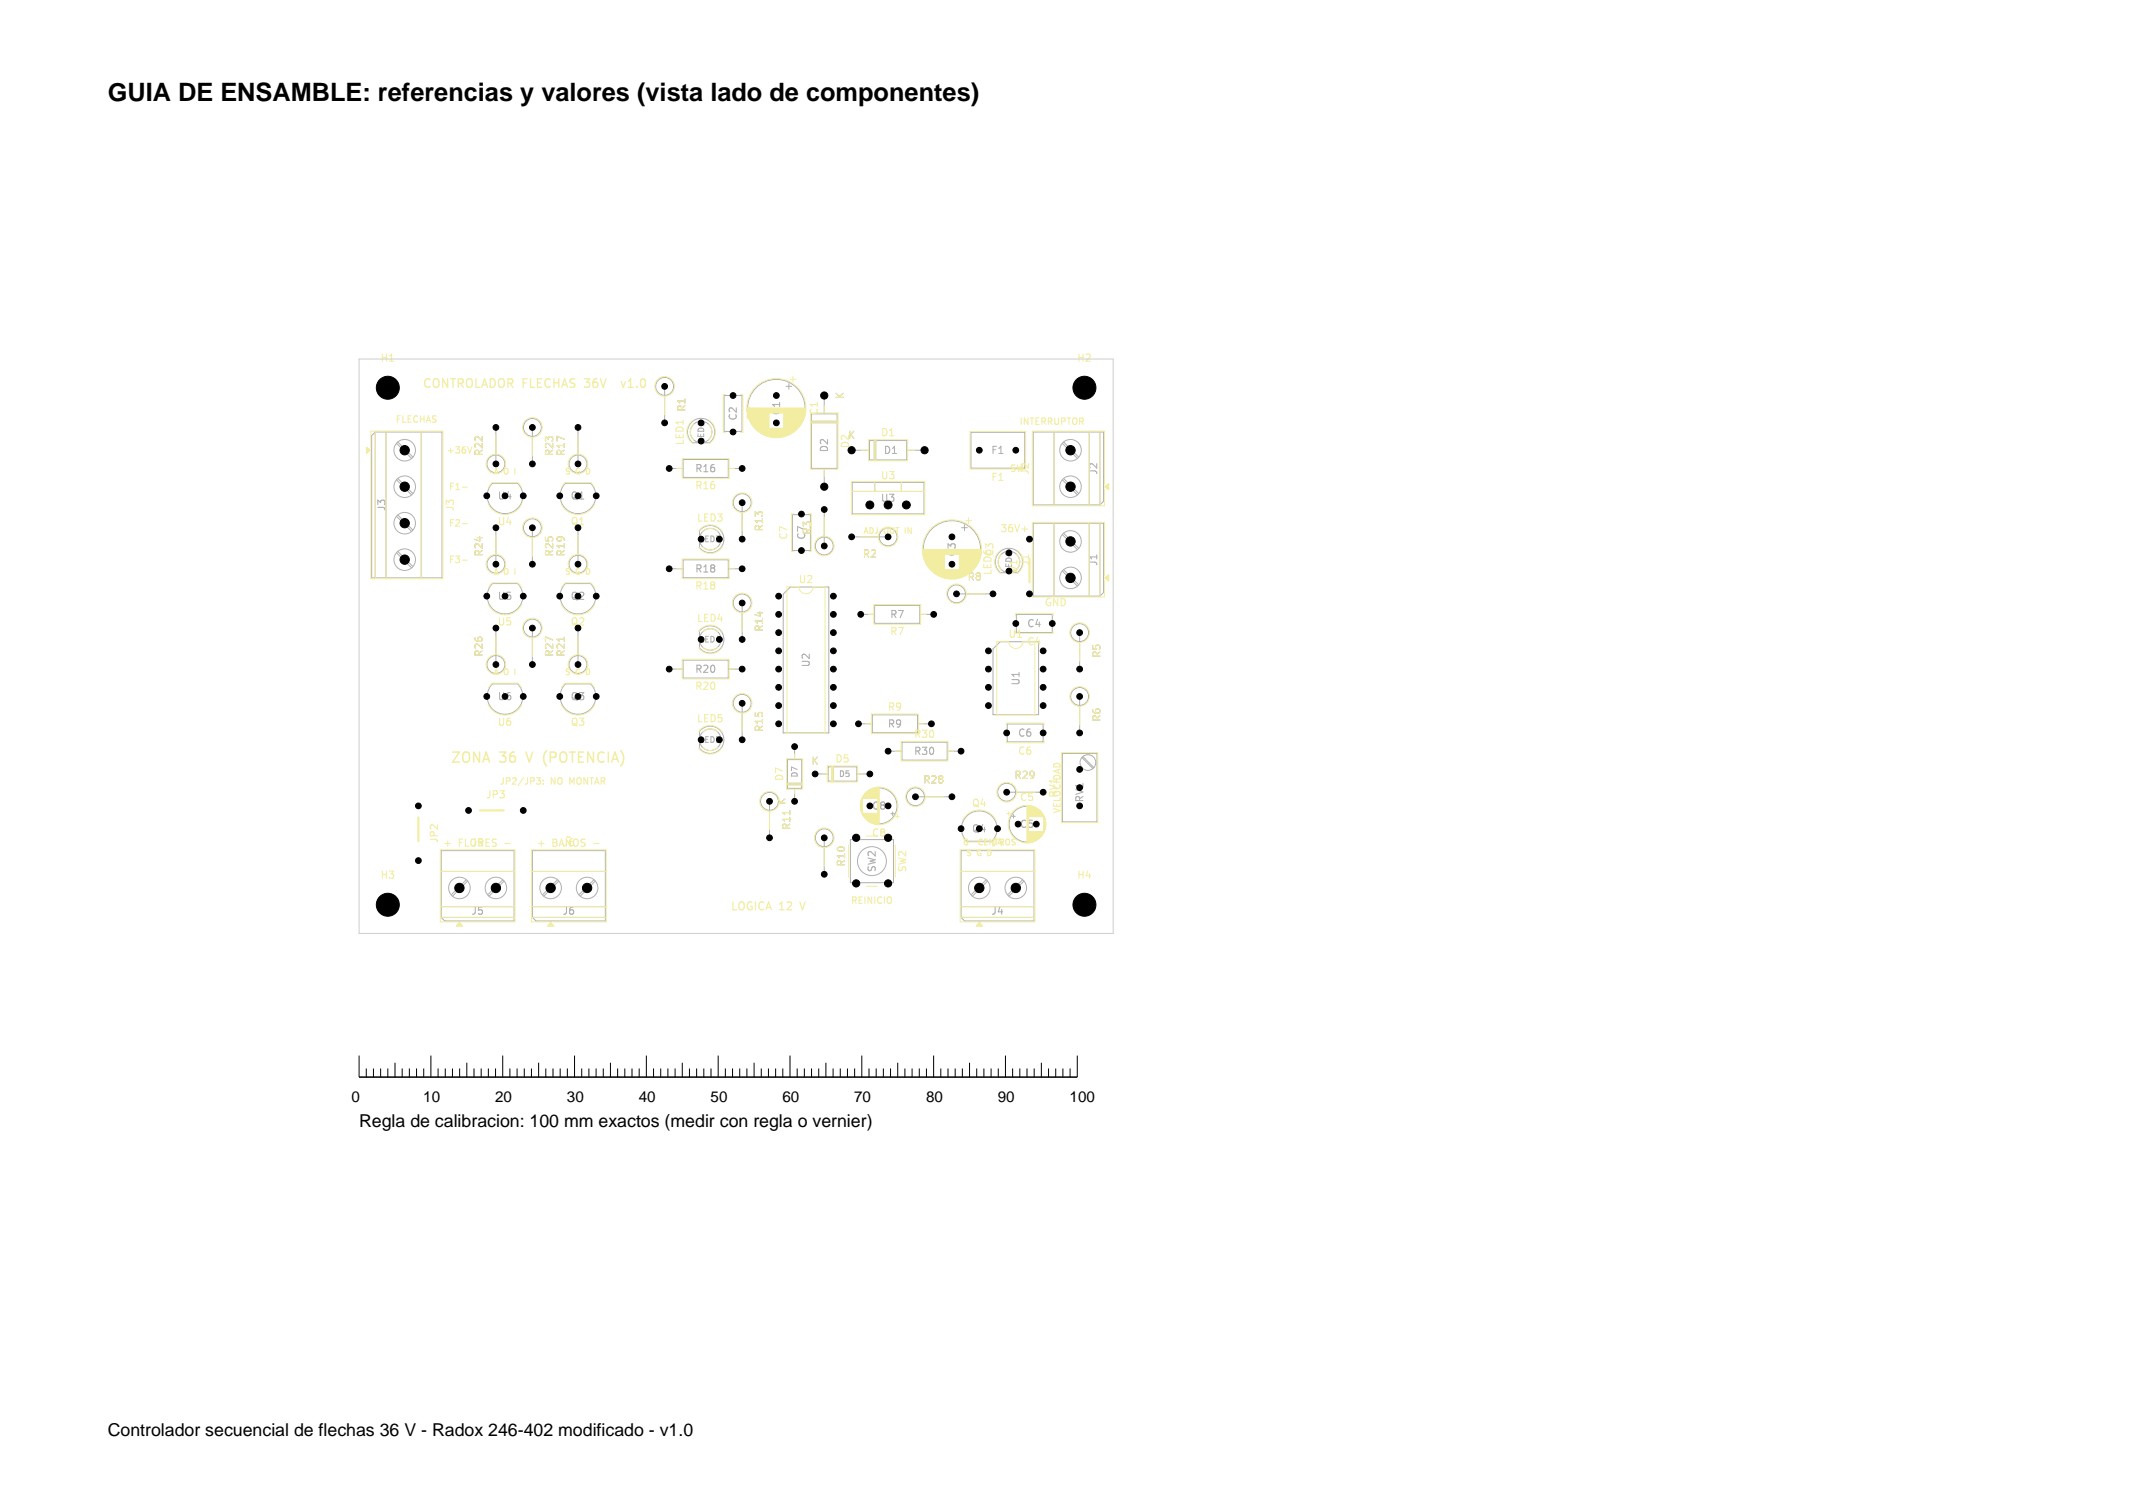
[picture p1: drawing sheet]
<svg xmlns="http://www.w3.org/2000/svg" width="297mm" height="210mm" viewBox="0 0 297 210" stroke-linecap="round" stroke-linejoin="round" font-family="sans-serif">
<defs><g id="words">
<text font-size="3.5" x="15" y="14">GUIA DE ENSAMBLE: referencias y valores (vista lado de componentes)</text>
<g font-size="2.5">
<text x="50" y="157">Regla de calibracion: 100 mm exactos (medir con regla o vernier)</text>
<text x="15" y="200">Controlador secuencial de flechas 36 V - Radox 246-402 modificado - v1.0</text>
</g>
<g font-size="2.1">
<text x="48.9" y="153.5">0</text>
<text x="58.9" y="153.5">10</text>
<text x="68.9" y="153.5">20</text>
<text x="78.9" y="153.5">30</text>
<text x="88.9" y="153.5">40</text>
<text x="98.9" y="153.5">50</text>
<text x="108.9" y="153.5">60</text>
<text x="118.9" y="153.5">70</text>
<text x="128.9" y="153.5">80</text>
<text x="138.9" y="153.5">90</text>
<text x="148.9" y="153.5">100</text>
</g>
<g font-size="1.9" fill="#f2eda1">
<text x="62.7" y="106.5">ZONA</text>
<text x="69.5" y="106.5">36</text>
<text x="73.6" y="106.5">V (POTENCIA)</text>
</g>
<g font-size="1.7" fill="#f2eda1">
<text x="58.7" y="54.3">CONTROLADOR FLECHAS</text>
<text x="81.6" y="54.3">36V</text>
<text x="87.4" y="54.3">v1.0</text>
</g>
<g font-size="1.5" fill="#f2eda1">
<text x="101.7" y="127">LOGICA 12</text>
<text x="111.7" y="127">V</text>
</g>
<g font-size="1.4" fill="#f2eda1">
<text x="52.9" y="50.6">H1</text>
<text x="149.9" y="50.6">H2</text>
<text x="95.6" y="57.5" transform="rotate(-90 95.6 57.5)">R1</text>
<text x="105.3" y="58.7" transform="rotate(-90 105.3 58.7)">C2</text>
<text x="114.1" y="57.9" transform="rotate(-90 114.1 57.9)">C1</text>
<text x="117.7" y="55.7" transform="rotate(-90 117.7 55.7)">K</text>
<text x="67.4" y="63.6" transform="rotate(-90 67.4 63.6)">R22</text>
<text x="77.2" y="63.6" transform="rotate(-90 77.2 63.6)">R23</text>
<text x="78.8" y="63.6" transform="rotate(-90 78.8 63.6)">R17</text>
<text x="95.4" y="62.1" transform="rotate(-90 95.4 62.1)">LED1</text>
<text x="118" y="61.3">K</text>
<text x="118.4" y="62.5" transform="rotate(-90 118.4 62.5)">D2</text>
<text x="122.6" y="61">D1</text>
<text x="63.4" y="71.3" transform="rotate(-90 63.4 71.3)">J3</text>
<text x="96.7" y="68.3">R16</text>
<text x="122.5" y="66.9">U3</text>
<text x="137.9" y="67.2">F1</text>
<text x="143.5" y="66.2" transform="rotate(-90 143.5 66.2)">J2</text>
<text x="67.4" y="77.6" transform="rotate(-90 67.4 77.6)">R24</text>
<text x="69.2" y="73.3">U4</text>
<text x="77.2" y="77.6" transform="rotate(-90 77.2 77.6)">R25</text>
<text x="78.8" y="77.6" transform="rotate(-90 78.8 77.6)">R19</text>
<text x="96.9" y="72.8">LED3</text>
<text x="106.4" y="74.1" transform="rotate(-90 106.4 74.1)">R13</text>
<text x="109.8" y="75.3" transform="rotate(-90 109.8 75.3)">C7</text>
<text x="113.1" y="74.6" transform="rotate(-90 113.1 74.6)">R3</text>
<text x="120" y="77.9">R2</text>
<text x="138.5" y="77.6" transform="rotate(-90 138.5 77.6)">C3</text>
<text x="139.2" y="74.3">36V+</text>
<text x="96.7" y="82.3">R18</text>
<text x="111.1" y="81.4">U2</text>
<text x="134.6" y="81.1">R8</text>
<text x="138.3" y="80.2" transform="rotate(-90 138.3 80.2)">LED6</text>
<text x="141.9" y="80.1" transform="rotate(-90 141.9 80.1)">W1</text>
<text x="143.5" y="78.9" transform="rotate(-90 143.5 78.9)">J1</text>
<text x="69.2" y="87.3">U5</text>
<text x="96.9" y="86.8">LED4</text>
<text x="106.4" y="88.1" transform="rotate(-90 106.4 88.1)">R14</text>
<text x="123.8" y="88.7">R7</text>
<text x="140.3" y="89">U1</text>
<text x="145.4" y="84.6">GND</text>
<text x="67.4" y="91.6" transform="rotate(-90 67.4 91.6)">R26</text>
<text x="77.2" y="91.6" transform="rotate(-90 77.2 91.6)">R27</text>
<text x="78.8" y="91.6" transform="rotate(-90 78.8 91.6)">R21</text>
<text x="142.9" y="90.1">C4</text>
<text x="153.4" y="91.7" transform="rotate(-90 153.4 91.7)">R5</text>
<text x="69.2" y="101.3">U6</text>
<text x="79.4" y="101.3">Q3</text>
<text x="96.7" y="96.3">R20</text>
<text x="96.9" y="100.8">LED5</text>
<text x="123.5" y="99.2">R9</text>
<text x="153.4" y="100.6" transform="rotate(-90 153.4 100.6)">R6</text>
<text x="106.4" y="102.1" transform="rotate(-90 106.4 102.1)">R15</text>
<text x="112.9" y="106.7">K</text>
<text x="116.2" y="106.4">D5</text>
<text x="127.2" y="103">R30</text>
<text x="141.6" y="105.3">C6</text>
<text x="67.6" y="111.4">JP3</text>
<text x="109.2" y="108.9" transform="rotate(-90 109.2 108.9)">D7</text>
<text x="109.6" y="112.2" transform="rotate(-90 109.6 112.2)">K</text>
<text x="128.4" y="109.3">R28</text>
<text x="135.2" y="112.6">Q4</text>
<text x="141.1" y="108.7">R29</text>
<text x="141.9" y="111.7">C5</text>
<text x="147.4" y="111.2" transform="rotate(-90 147.4 111.2)">RV1</text>
<text x="61.2" y="117.5" transform="rotate(-90 61.2 117.5)">JP2</text>
<text x="61.6" y="118.1">+</text>
<text x="63.8" y="118.1">FLORES</text>
<text x="65.5" y="118.1">J5</text>
<text x="74.6" y="118.1">+</text>
<text x="78.2" y="118.1">J6</text>
<text x="110.2" y="115.7" transform="rotate(-90 110.2 115.7)">R11</text>
<text x="121.3" y="116.7">C8</text>
<text x="137.9" y="118.1">J4</text>
<text x="52.9" y="122.6">H3</text>
<text x="117.9" y="120.8" transform="rotate(-90 117.9 120.8)">R10</text>
<text x="126.4" y="121.6" transform="rotate(-90 126.4 121.6)">SW2</text>
<text x="149.9" y="122.6">H4</text>
</g>
<g font-size="1.4" fill="#afafaf">
<text x="102.8" y="58.7" transform="rotate(-90 102.8 58.7)">C2</text>
<text x="108.8" y="57.9" transform="rotate(-90 108.8 57.9)">C1</text>
<text x="96.7" y="66">R16</text>
<text x="115.5" y="63.1" transform="rotate(-90 115.5 63.1)">D2</text>
<text x="122.9" y="63.4">D1</text>
<text x="137.9" y="63.4">F1</text>
<text x="53.9" y="71.3" transform="rotate(-90 53.9 71.3)">J3</text>
<text x="122.5" y="70.1">U3</text>
<text x="153" y="66.2" transform="rotate(-90 153 66.2)">J2</text>
<text x="112.3" y="75.3" transform="rotate(-90 112.3 75.3)">C7</text>
<text x="133.3" y="77.6" transform="rotate(-90 133.3 77.6)">C3</text>
<text x="96.7" y="79.9">R18</text>
<text x="153" y="78.9" transform="rotate(-90 153 78.9)">J1</text>
<text x="123.8" y="86.3">R7</text>
<text x="142.9" y="87.6">C4</text>
<text x="96.7" y="93.9">R20</text>
<text x="113" y="93" transform="rotate(-90 113 93)">U2</text>
<text x="142.2" y="95.6" transform="rotate(-90 142.2 95.6)">U1</text>
<text x="123.5" y="101.5">R9</text>
<text x="127.2" y="105.3">R30</text>
<text x="141.6" y="102.8">C6</text>
<text x="121.3" y="113">C8</text>
<text x="141.9" y="115.5">C5</text>
<text x="122.1" y="121.6" transform="rotate(-90 122.1 121.6)">SW2</text>
<text x="65.5" y="127.6">J5</text>
<text x="78.2" y="127.6">J6</text>
<text x="137.9" y="127.6">J4</text>
</g>
<g font-size="1.4">
<text x="69.2" y="69.8">U4</text>
<text x="79.4" y="69.8">Q1</text>
<text x="79.4" y="73.3">Q1</text>
<text x="69.2" y="83.7">U5</text>
<text x="79.4" y="83.7">Q2</text>
<text x="79.4" y="87.3">Q2</text>
<text x="69.2" y="97.7">U6</text>
<text x="79.4" y="97.7">Q3</text>
<text x="151.1" y="111.9" transform="rotate(-90 151.1 111.9)">RV1</text>
<text x="135.2" y="116.1">Q4</text>
</g>
<g font-size="1.3" fill="#f2eda1">
<text x="55" y="59.1">FLECHAS</text>
<text x="141.8" y="59.4">INTERRUPTOR</text>
<text x="62.1" y="63.4">+36V</text>
<text x="140.5" y="65.9">SW</text>
<text x="62.4" y="68.5">F1-</text>
<text x="62.4" y="73.5">F2-</text>
<text x="62.4" y="78.6">F3-</text>
<text x="69.5" y="109.5">JP2/JP3:</text>
<text x="76.7" y="109.5">NO</text>
<text x="79.5" y="109.5">MONTAR</text>
<text x="147.9" y="113.4" transform="rotate(-90 147.9 113.4)">VELOCIDAD</text>
<text x="118.4" y="126.1">REINICIO</text>
</g>
<g font-size="1.1">
<text x="98.2" y="61.7" transform="rotate(-90 98.2 61.7)">LED1</text>
<text x="97.3" y="75.7">LED3</text>
<text x="141.1" y="79.8" transform="rotate(-90 141.1 79.8)">LED6</text>
<text x="97.3" y="89.6">LED4</text>
<text x="97.3" y="103.6">LED5</text>
</g>
<g font-size="1.1" fill="#f2eda1">
<text x="68.6" y="66.3">A</text>
<text x="70.2" y="66.3">O</text>
<text x="78.5" y="66.3">S</text>
<text x="80.2" y="66.3">G</text>
<text x="81.9" y="66.3">D</text>
<text x="120.1" y="74.5">ADJ</text>
<text x="123.1" y="74.5">OUT</text>
<text x="126.3" y="74.5">IN</text>
<text x="68.6" y="80.2">A</text>
<text x="70.2" y="80.2">O</text>
<text x="78.5" y="80.2">S</text>
<text x="80.2" y="80.2">G</text>
<text x="81.9" y="80.2">D</text>
<text x="68.6" y="94.2">A</text>
<text x="70.2" y="94.2">O</text>
<text x="78.5" y="94.2">S</text>
<text x="80.2" y="94.2">G</text>
<text x="81.9" y="94.2">D</text>
<text x="134" y="117.9">G</text>
<text x="134.4" y="119.4">S</text>
<text x="136.1" y="119.4">G</text>
<text x="136.6" y="117.9">CENTROS</text>
<text x="137.8" y="119.4">D</text>
</g>
<g font-size="1.1" fill="#afafaf">
<text x="111.2" y="108.4" transform="rotate(-90 111.2 108.4)">D7</text>
<text x="116.7" y="108.4">D5</text>
</g>
</g></defs>
<g fill="none" stroke="#afafaf" stroke-width=".15">
<path d="M53.2 53.5v1M53.2 53.9h.6M53.8 53.5v1M54.2 54.5h.6M54.2 53.7l.3-.2v1M150.2 53.5v1M150.2 53.9h.6M150.8 53.5v1M151.2 53.6l.4-.1 .2 .2-.6 .8h.6M78.6 88.7v.6M110 112.9v.5M53.2 125.5v1"/>
<path d="M53.2 125.9h.6M53.8 125.5v1M54.2 125.5h.6l-.3 .3 .3 .1v.5l-.2 .1-.4-.1M150.2 125.9h.6M150.2 125.5v1M150.8 125.5v1M151.5 125.4l-.3 .7h.7M151.7 125.8v.7"/>
</g>
<g fill="none" stroke="#afafaf" stroke-width=".14">
<path d="M69 59.5v5.1M74.1 59.5v5.1M80.5 59.5v5.1M92.5 53.8v5.1M96.3 58.8a1.9 1.9 0 0 1 2.8 .1 1.9 1.9 0 0 1-.3 2.8h-2.3a1.9 1.9 0 0 1-.2-2.9zM100.8 55.1h2.5v5h-2.5zM109.4 53.8h.8M109.8 53.4v.8M113 57.6h3.6v7.6h-3.6zM113 58.7h3.6M113 58.8h3.6M113 58.9h3.6"/>
<path d="M114.8 55.1v2.5M52.2 60.2h9.3v20.3h-9.8v-19.8zM52.2 60.2v20.3M53.8 60.2v20.3M55.2 61.7l2.1 2.1M55.2 66.8l2.1 2.1M55.2 71.9l2.1 2.1M55.2 77l2.1 2.1M55.4 61.6l2.1 2.1M55.4 66.6l2.1 2.1M55.4 71.7l2.1 2.1M55.4 76.8l2.1 2.1"/>
<path d="M58.6 60.2v20.3M68.6 67.3h3.5a2.48 2.48 0 0 1 0 3.5 2.48 2.48 0 0 1-3.5 0 2.48 2.48 0 0 1 0-3.5zM69 73.5v5.1M74.1 73.5v5.1M78.7 67.3a2.48 2.48 0 0 0 0 3.5 2.48 2.48 0 0 0 3.5 0 2.48 2.48 0 0 0 0-3.5h-3.5M80.5 73.5v5.1M93.2 65.2h1.9M93.2 79.2h1.9M95.1 64h6.3v2.5h-6.3zM95.1 78h6.3v2.5h-6.3zM97.6 73.7a1.9 1.9 0 0 1 2.7 .1 1.9 1.9 0 0 1-.2 2.7 1.9 1.9 0 0 1-2.7-.3v-2.3zM101.4 65.2h1.9"/>
<path d="M101.4 79.2h1.9M103.3 70v5.1M110.3 71.7h2.5v5h-2.5zM114.8 65.2v2.6M114.8 71v5M118.6 62.7h2.5M118.6 74.8h5.1M118.7 67.2h10v4.4h-10zM118.7 68.4h10M121.1 61.4h5.2v2.7h-5.2zM121.7 61.4v2.7M121.8 67.2v1.2"/>
<path d="M121.8 61.4v2.7M121.9 61.4v2.7M125.5 67.2v1.2M126.3 62.7h2.4M133.9 73.5h.8M134.3 73.1v.8M135.2 60.2h7.5v5h-7.5zM139.2 76.9a1.9 1.9 0 0 1 2.7 .1 1.9 1.9 0 0 1-.2 2.8h-2.4a1.9 1.9 0 0 1-.1-2.9zM143.9 72.9h9.8v9.6l-.5 .5h-9.3zM143.9 60.2h9.8v9.6l-.5 .5h-9.3zM146.8 60.2v10.1M146.8 72.9v10.1"/>
<path d="M147.9 74.4l2.1 2.1M147.9 79.5l2.1 2.1M147.9 61.7l2.1 2.1M147.9 66.8l2.1 2.1M148.1 74.3l2.1 2.1M148.1 79.3l2.1 2.1M148.1 61.6l2.1 2.1M148.1 66.6l2.1 2.1M151.7 60.2v10.1M151.7 72.9v10.1M153.2 60.2v10.1M153.2 72.9v10.1"/>
<path d="M68.6 81.3h3.5a2.48 2.48 0 0 1 0 3.5 2.48 2.48 0 0 1-3.5 0 2.48 2.48 0 0 1 0-3.5zM68.6 95.2h3.5a2.48 2.48 0 0 1 0 3.5 2.48 2.48 0 0 1-3.5 0 2.48 2.48 0 0 1 0-3.5zM69 87.5v5M74.1 87.5v5M78.7 95.2a2.48 2.48 0 0 0 0 3.5 2.48 2.48 0 0 0 3.5 0 2.48 2.48 0 0 0 0-3.5h-3.5M78.7 81.3a2.48 2.48 0 0 0 0 3.5 2.48 2.48 0 0 0 3.5 0 2.48 2.48 0 0 0 0-3.5h-3.5M80.5 87.5v5M93.2 93.2h1.9M95.1 91.9h6.3v2.5h-6.3zM97.6 87.7a1.9 1.9 0 0 1 2.7 .1 1.9 1.9 0 0 1-.2 2.7 1.9 1.9 0 0 1-2.7-.3v-2.3zM101.4 93.2h1.9M103.3 84v5.1"/>
<path d="M103.3 97.9v5.1M109.1 82.8l1-1h5.3v20.3h-6.3zM119.8 85.6h2M121.5 99.6h6.3v2.5h-6.3zM121.8 84.3h6.3v2.5h-6.3zM128.1 85.6h1.9M133.2 82.7h5.1M138.3 90.4l1-1h5.3v10.1h-6.3zM141.5 85.6h5v2.5h-5zM150.3 88.1v5.1M150.3 97v5.1M61.4 118.5h10.2v9.8h-9.7l-.5-.5z"/>
<path d="M74.1 118.5h10.2v9.8h-9.7l-.5-.5zM97.6 101.6a1.9 1.9 0 0 1 2.7 .2 1.9 1.9 0 0 1-.2 2.7 1.9 1.9 0 0 1-2.7-.3v-2.3zM107.1 111.6v5.1M109.6 105.8h2v4h-2zM109.6 109.1h2M109.6 109.2h2M109.6 109.3h2M110.6 104v1.8M110.6 109.8v1.8M113.5 107.8h1.8M114.8 116.7v5.1M115.3 106.8h4v2h-4z"/>
<path d="M115.8 106.8v2M115.9 106.8v2M116 106.8v2M118.4 116.9h6v6h-6zM119.3 107.8h1.8M119.5 100.8h2M123.7 104.6h1.9M124 113.3h.5M124.3 113.1v.5M125.6 103.4h6.3v2.5h-6.3zM127.5 111h5M127.8 100.8h1.9"/>
<path d="M131.9 104.6h1.9M133.8 118.5h10.2v9.8h-9.7l-.5-.5zM134.6 113.7a2.48 2.48 0 0 1 3.5-.1 2.48 2.48 0 0 1 0 3.6h-3.5a2.48 2.48 0 0 1 0-3.5zM140.2 110.3h5M140.2 100.8h5v2.5h-5zM140.9 113.7h.5M141.1 113.4v.5M147.9 104.9h4.8v9.6h-4.8zM150.6 105.5l1.6 1.5M150.8 105.4l1.5 1.5M61.4 121.4h10.2M61.4 126.3h10.2"/>
<path d="M61.4 127.8h10.2M64.9 122.5l-2.1 2.1M65.1 122.7l-2.1 2.1M70 122.5l-2.1 2.1M70.2 122.7l-2.1 2.1M74.1 121.4h10.2M74.1 126.3h10.2M74.1 127.8h10.2M77.6 122.5l-2.1 2.1M77.8 122.7l-2.1 2.1M82.7 122.5l-2.1 2.1M82.9 122.7l-2.1 2.1"/>
<path d="M133.8 121.4h10.2M133.8 126.3h10.2M133.8 127.8h10.2M137.3 122.5l-2.1 2.1M137.5 122.7l-2.1 2.1M142.4 122.5l-2.1 2.1M142.6 122.7l-2.1 2.1"/>
<circle cx="74.1" cy="59.5" r="1.25"/>
<circle cx="92.5" cy="53.8" r="1.25"/>
<circle cx="108.1" cy="56.8" r="4"/>
<circle cx="56.3" cy="62.7" r="1.5"/>
<circle cx="56.3" cy="77.9" r="1.5"/>
<circle cx="56.3" cy="72.9" r="1.5"/>
<circle cx="56.3" cy="67.8" r="1.5"/>
<circle cx="69" cy="78.6" r="1.25"/>
<circle cx="69" cy="64.6" r="1.25"/>
<circle cx="74.1" cy="73.5" r="1.25"/>
<circle cx="80.5" cy="64.6" r="1.25"/>
<circle cx="80.5" cy="78.6" r="1.25"/>
<circle cx="97.6" cy="60.2" r="1.5"/>
<circle cx="98.9" cy="75.1" r="1.5"/>
<circle cx="103.3" cy="70" r="1.25"/>
<circle cx="114.8" cy="76" r="1.25"/>
<circle cx="123.7" cy="74.8" r="1.25"/>
<circle cx="132.5" cy="76.5" r="4"/>
<circle cx="140.5" cy="78.3" r="1.5"/>
<circle cx="149.1" cy="75.4" r="1.5"/>
<circle cx="149.1" cy="67.8" r="1.5"/>
<circle cx="149.1" cy="62.7" r="1.5"/>
<circle cx="69" cy="92.5" r="1.25"/>
<circle cx="74.1" cy="87.5" r="1.25"/>
<circle cx="80.5" cy="92.5" r="1.25"/>
<circle cx="98.9" cy="89.1" r="1.5"/>
<circle cx="103.3" cy="84" r="1.25"/>
<circle cx="103.3" cy="97.9" r="1.25"/>
<circle cx="133.2" cy="82.7" r="1.25"/>
<circle cx="149.1" cy="80.5" r="1.5"/>
<circle cx="150.3" cy="97" r="1.25"/>
<circle cx="150.3" cy="88.1" r="1.25"/>
<circle cx="98.9" cy="103" r="1.5"/>
<circle cx="107.1" cy="111.6" r="1.25"/>
<circle cx="114.8" cy="116.7" r="1.25"/>
<circle cx="121.4" cy="119.9" r="2.02"/>
<circle cx="122.4" cy="112.2" r="2.5"/>
<circle cx="127.5" cy="111" r="1.25"/>
<circle cx="140.2" cy="110.3" r="1.25"/>
<circle cx="143" cy="114.8" r="2.5"/>
<circle cx="151.5" cy="106.2" r="1.09"/>
<circle cx="64" cy="123.7" r="1.5"/>
<circle cx="69" cy="123.7" r="1.5"/>
<circle cx="76.7" cy="123.7" r="1.5"/>
<circle cx="81.7" cy="123.7" r="1.5"/>
<circle cx="136.4" cy="123.7" r="1.5"/>
<circle cx="141.4" cy="123.7" r="1.5"/>
</g>
<g fill="none" stroke="#f2eda1" stroke-width=".15">
<path d="M64.4 67.8h.7M64.4 72.9h.7M64.4 78h.7M65.7 62.2l-.3 .9M71.7 65.2v.8M71.7 79.2v.8M142.3 73.7h.8M71.7 93.2v.8M78.6 88.7v.6M70.3 117.5h.8M74.7 108.3h.6l-.3 .4h.2v.4l-.1 .1h-.3M75.6 108.7h.1"/>
<path d="M75.6 109.1v.1M77 117.3h.3M77 116.9h.3l.2 .1-.2 .3 .2 .1 .1 .3-.2 .2h-.4zM79.4 116.5l-.5 .1M80.1 116.9a.34 .34 0 0 1 .4 .3v.3a.34 .34 0 0 1-.4 .4M81.5 116.9h-.4l-.2 .1v.2l.5 .2 .1 .3-.2 .2-.4-.1M82.7 117.5h.7M110 112.9v.5M142.9 117.4h.6"/>
</g>
<path d="M86.5 53.1l.3 .8 .3-.8" fill="none" stroke="#f2eda1" stroke-width=".18"/>
<g fill="none" stroke="#f2eda1" stroke-width=".14">
<path d="M92.5 55.2v2.6M96.5 58.5a1.99 1.99 0 0 0-.1 3.2h.1M96.5 59.1a1.5 1.5 0 0 0 0 2.1M98.7 58.5a1.99 1.99 0 0 1 .2 3.2h-.2M98.7 59.1a1.5 1.5 0 0 1 0 2.1M101 55h-.3v5.2h.3M103.1 55h.3v5.2h-.3M104 56.8h8.2M104 56.9h8.2M104 57h8.2M104 57.1h8.2M104 57.2h8.2"/>
<path d="M104 57.3h8.2M104.1 57.4h8M104.1 57.5h8M104.1 57.6h3M104.1 57.7h3M104.1 57.8h3M104.2 57.9h2.9M104.2 58h2.9M104.2 58.1h2.9M104.2 58.2h2.9M104.3 58.2h2.8M104.3 58.3h2.8"/>
<path d="M104.3 58.4h2.8M104.4 58.5h2.7M104.4 58.6h2.7M104.5 58.7h2.6M104.5 58.8h2.6M104.6 58.9h2.5M104.6 59h2.5M104.7 59h2.4M104.7 59.1h2.4M104.7 59.2h2.4M104.8 59.2h2.3M104.8 59.3h2.3"/>
<path d="M104.9 59.4h2.2M105 59.5h2.1M105 59.6h2.1M105.1 59.6h2M105.1 59.6h6M105.2 59.7h5.8M105.2 59.8h5.8M105.3 59.8h5.6M105.4 59.9h5.4M105.4 60h5.4M105.5 60h5.2M109.1 57.6h3"/>
<path d="M109.1 57.7h3M109.1 57.8h3M109.1 57.9h2.9M109.1 58h2.9M109.1 58.1h2.9M109.1 58.2h2.9M109.1 58.2h2.8M109.1 58.3h2.8M109.1 58.4h2.8M109.1 58.5h2.7M109.1 58.6h2.7M109.1 58.7h2.6"/>
<path d="M109.1 58.8h2.6M109.1 58.9h2.5M109.1 59h2.5M109.1 59h2.4M109.1 59.1h2.4M109.1 59.2h2.4M109.1 59.2h2.3M109.1 59.3h2.3M109.1 59.3h2.2M109.1 59.4h2.2M109.1 59.5h2.1M109.1 59.6h2.1"/>
<path d="M109.1 59.6h2M110 52.8h.8M110.4 52.4v.8M112.8 57.5h3.9v7.9h-3.9zM112.8 58.7h3.9M112.8 58.8h3.9M112.8 58.9h3.9M114.8 56.5v1M51.6 62.4v-2.4h10.1v20.6h-10.1v-17.6M52.2 60v20.6M53.8 60v20.6M58.6 60v20.6"/>
<path d="M68 70.1a2.6 2.6 0 0 0 2.3 1.6 2.6 2.6 0 0 0 2.4-1.6M68 67.9l.5-.7h3.6l.5 .7M69 60.6v2.6M69 74.6v2.6M74.1 60.9v2.6M74.1 74.9v2.6M78.1 70.1a2.6 2.6 0 0 0 2.4 1.6 2.6 2.6 0 0 0 2.3-1.6M78.2 67.9l.5-.7h3.6l.5 .7M80.5 60.6v2.6M80.5 74.6v2.6M94.2 65.2h.8M94.2 79.2h.8"/>
<path d="M95 63.9h6.5v2.7h-6.5zM95 77.8h6.5v2.8h-6.5zM97.9 74a1.5 1.5 0 0 1 2 0M97.9 76.2a1.5 1.5 0 0 0 2 0M100.6 74a1.99 1.99 0 0 0-3.3-.2v.2M100.6 76.2a1.99 1.99 0 0 1-3.3 .1v-.1M101.5 65.2h.8M101.5 79.2h.8M103.3 71.4v2.6M105.6 60.1h5M105.7 60.2h4.8M105.8 60.2h4.6"/>
<path d="M105.9 60.3h4.4M106 60.4h4.2M106.1 60.4h4M106.2 60.5h3.8M106.3 60.5h3.6M106.4 60.6h3.4M106.5 60.6h3.2M106.6 60.7h3M106.8 60.7h2.6M106.9 60.8h2.4M107 60.8h2.2M107.2 60.8h1.8"/>
<path d="M107.3 60.9h1.6M107.6 60.9h1M110.6 71.6h-.4v5.2h.4M112.6 71.6h.4v5.2h-.4M114.8 65.4v.9M114.8 72.1v2.6M118.5 67.1h10.3v4.6h-10.3zM118.5 68.4h10.3M119.7 74.8h2.6M119.9 62.7h1M120.9 61.2h5.5v3h-5.5zM121.7 61.2v3"/>
<path d="M121.8 67.1v1.3M121.8 61.2v3M122 61.2v3M125.5 67.1v1.3M126.4 62.7h1M128.5 76.5h8.1M128.5 76.6h8.1M128.5 76.7h8.1M128.5 76.8h8.1M128.5 76.9h8.1M128.5 77h8.1M128.5 77.1h8.1"/>
<path d="M128.5 77.2h8.1M128.5 77.2h3M128.5 77.3h3M128.6 77.4h2.9M128.6 77.5h2.9M128.6 77.6h2.9M128.6 77.7h2.9M128.7 77.8h2.8M128.7 77.9h2.8M128.7 78h2.8M128.8 78h2.7M128.8 78.1h2.7"/>
<path d="M128.8 78.2h2.7M128.9 78.3h2.6M128.9 78.4h2.6M129 78.5h2.5M129 78.6h2.5M129.1 78.6h2.4M129.1 78.7h2.4M129.1 78.8h2.4M129.2 78.8h2.3M129.2 78.9h2.3M129.3 79h2.2M129.4 79.1h2.1"/>
<path d="M129.4 79.2h2.1M129.5 79.2h2M129.5 79.3h2M129.6 79.3h5.9M129.6 79.4h5.9M129.7 79.4h5.7M129.7 79.5h5.7M129.8 79.5h5.5M129.8 79.6h5.5M129.9 79.6h5.3M129.9 79.7h5.3M130 79.7h5.1"/>
<path d="M130 79.8h5.1M130.1 79.8h4.9M130.1 79.8h4.8M130.2 79.9h4.7M130.3 79.9h4.5M130.3 80h4.5M130.4 80h4.3M133.6 77.2h3M133.6 77.3h3M133.6 77.4h2.9M133.6 77.5h2.9M133.6 77.6h2.9"/>
<path d="M133.6 77.7h2.9M133.6 77.8h2.8M133.6 77.9h2.8M133.6 78h2.8M133.6 78h2.7M133.6 78.1h2.7M133.6 78.2h2.7M133.6 78.3h2.6M133.6 78.4h2.6M133.6 78.5h2.5M133.6 78.6h2.5M133.6 78.6h2.4"/>
<path d="M133.6 78.7h2.4M133.6 78.8h2.4M133.6 78.8h2.3M133.6 78.9h2.3M133.6 79h2.2M133.6 79.1h2.1M133.6 79.2h2.1M133.6 79.2h2M133.6 79.3h2M134.5 72.5h.8M134.9 72.1v.8M135.1 60.1h7.7v5.2h-7.7z"/>
<path d="M139.4 76.6a1.99 1.99 0 0 0-.1 3.2h.1M139.4 77.2a1.5 1.5 0 0 0 0 2.1M141.6 76.6a1.99 1.99 0 0 1 .1 3.2M141.6 77.2a1.5 1.5 0 0 1 0 2.1M146.8 60v10.4M146.8 72.7v10.4M151.7 60v10.4M151.7 72.7v10.4M153.2 60v10.4M153.2 72.7v10.4M153.8 67.5v-7.5h-10.1v10.4h10.1v-2.3M68 84.1a2.6 2.6 0 0 0 2.3 1.5 2.6 2.6 0 0 0 2.4-1.5"/>
<path d="M68 98.1a2.6 2.6 0 0 0 2.3 1.5 2.6 2.6 0 0 0 2.4-1.5M68 81.9l.5-.7h3.6l.5 .7M68 95.9l.5-.8h3.6l.5 .8M69 88.6v2.6M74.1 88.8v2.6M78.1 98.1a2.6 2.6 0 0 0 2.4 1.5 2.6 2.6 0 0 0 2.3-1.5M78.1 84.1a2.6 2.6 0 0 0 2.4 1.5 2.6 2.6 0 0 0 2.3-1.5M78.2 95.9l.5-.8h3.6l.5 .8M78.2 81.9l.5-.7h3.6l.5 .7M80.5 88.6v2.6M94.2 93.2h.8M95 91.8h6.5v2.8h-6.5z"/>
<path d="M97.9 88a1.5 1.5 0 0 1 2 0M97.9 90.1a1.5 1.5 0 0 0 2 0M100.6 88a1.99 1.99 0 0 0-3.3-.2v.2M100.6 90.1a1.99 1.99 0 0 1-3.3 .2v-.2M101.5 93.2h.8M103.3 85.3v2.7M103.3 99.3v2.6M109.6 81.7h1.6a1 1 0 0 0 1 1 1 1 0 0 0 1-1h1.7v20.4h-5.3zM120.9 85.6h.8M121.3 99.4h6.6v2.8h-6.6zM121.7 84.2h6.5v2.7h-6.5zM128.2 85.6h.8"/>
<path d="M130.5 80.1h4.1M130.6 80.1h3.9M130.7 80.2h3.7M130.8 80.2h3.5M130.9 80.3h3.3M131 80.3h3.1M131.1 80.4h2.9M131.2 80.4h2.7M131.3 80.4h2.5M131.5 80.5h2.1M131.6 80.5h1.9M131.8 80.6h1.5"/>
<path d="M132 80.6h1.1M134.6 82.7h2.6M138.8 89.3h1.6a1 1 0 0 0 1 1 1 1 0 0 0 1-1h1.7v10.3h-5.3zM141.4 85.8v-.3h5.2v.3M146.6 87.9v.3h-5.2M150.3 89.5v2.6M150.3 98.4v2.6M153.8 80.2v-7.5h-10.1v10.4h10.1v-2.3M97.9 101.9a1.5 1.5 0 0 1 2 0M97.9 104.1a1.5 1.5 0 0 0 2 0M100.6 101.9a1.99 1.99 0 0 0-3.3-.1v.1M100.6 104.1a1.99 1.99 0 0 1-3.3 .2v-.2"/>
<path d="M107.1 113v2.6M109.5 105.7h2.3v4.2h-2.3zM109.5 109.1h2.3M109.5 109.2h2.3M109.5 109.3h2.3M110.6 105v.7M110.6 109.9v.7M114.5 107.8h.7M114.8 118v2.7M115.2 106.7h4.2v2.2h-4.2zM115.8 106.7v2.2M115.9 106.7v2.2"/>
<path d="M116 106.7v2.2M118.2 117.7v4.5M119.4 107.8h.7M119.8 111.9v.6M119.8 111.7v1M119.9 111.6v1.3M119.9 111.4v1.6M120 111.3v1.8M120 111.2v2M120.1 111.1v2.2M120.1 111.1v2.3M120.1 111v.2"/>
<path d="M120.1 113.3v.2M120.2 110.9v.3M120.2 113.3v.2M120.2 110.8v.4M120.2 113.3v.3M120.2 113.3v.4M120.3 110.7v.5M120.3 113.3v.4M120.3 113.3v.5M120.4 110.6v.6M120.4 113.3v.5M120.4 113.3v.6"/>
<path d="M120.5 110.5v.7M120.5 113.3v.6M120.5 113.3v.7M120.5 110.4v.8M120.6 110.4v.8M120.6 113.3v.8M120.6 100.8h.7M120.6 110.3v.9M120.7 116.4h1.5M120.7 110.3v.9M120.7 113.3v.9M120.8 110.2v1"/>
<path d="M120.8 113.3v.9M120.8 113.3v1M120.9 110.1v1.1M120.9 113.3v1M120.9 113.3v1.1M121 110.1v1.1M121 113.3v1.1M121 110v1.2M121.1 110v1.2M121.1 113.3v1.2M121.2 110v1.2M121.2 113.3v1.2"/>
<path d="M121.2 109.9v1.3M121.3 109.9v1.3M121.3 113.3v1.3M121.4 109.9v1.3M121.4 113.3v1.3M121.4 109.8v1.4M121.5 109.8v1.4M121.5 113.3v1.3M121.5 113.3v1.4M121.6 109.8v1.4M121.6 113.3v1.4M121.7 109.8v1.4"/>
<path d="M121.7 113.3v1.4M121.7 109.7v1.5M121.8 109.7v1.5M121.8 113.3v1.4M121.9 109.7v1.5M121.9 113.3v1.5M122 109.7v1.5M122 113.3v1.5M122.1 109.7v1.5M122.1 113.3v1.5M122.2 109.7v1.5M122.2 113.3v1.5"/>
<path d="M122.2 109.7v5.1M122.3 109.7v5.1M122.4 109.7v5.1M124.7 117.7v4.5M124.7 104.6h.8M124.7 113.7h.5M125 113.5v.5M125.5 103.2h6.5v2.8h-6.5zM127.9 100.8h.8M128.8 111h2.6M132 104.6h.8M134 114.3a2.6 2.6 0 0 1 2.4-1.5 2.6 2.6 0 0 1 2.3 1.5"/>
<path d="M134 116.5l.6 .8h3.6l.5-.8M140.1 101v-.3h5.3v.3M140.1 103.1v.3h5.3v-.3M140.2 113.3h.5M140.5 113v.5M141.5 110.3h2.6M143 112.2v5.2M143.1 112.2v5.1M143.2 112.2v5.1M143.2 112.2v1.5M143.2 115.8v1.5M143.3 112.2v1.5"/>
<path d="M143.3 115.8v1.5M143.4 112.2v1.5M143.4 115.8v1.5M143.5 112.2v1.5M143.5 115.8v1.5M143.6 112.3v1.4M143.6 115.8v1.5M143.7 112.3v1.4M143.7 115.8v1.5M143.7 115.8v1.4M143.8 112.3v1.4M143.8 115.8v1.4"/>
<path d="M143.9 112.3v1.4M143.9 115.8v1.4M143.9 112.4v1.3M144 112.4v1.3M144 115.8v1.4M144 115.8v1.3M144.1 112.4v1.3M144.1 115.8v1.3M144.2 112.5v1.2M144.2 115.8v1.3M144.2 115.8v1.2M144.3 112.5v1.2"/>
<path d="M144.3 115.8v1.2M144.4 112.6v1.1M144.4 115.8v1.2M144.4 115.8v1.1M144.5 112.6v1.1M144.5 115.8v1.1M144.5 112.7v1M144.6 112.7v1M144.6 115.8v1M144.6 112.8v.9M144.7 112.8v.9M144.7 115.8v.9"/>
<path d="M144.8 112.9v.8M144.8 115.8v.9M144.8 115.8v.8M144.9 113v.7M144.9 115.8v.8M144.9 115.8v.7M145 113.1v.6M145 115.8v.7M145 115.8v.6M145 113.2v.5M145.1 113.2v.5M145.1 115.8v.5"/>
<path d="M145.1 113.3v.4M145.2 113.3v.4M145.2 115.8v.4M145.2 113.4v.3M145.2 113.5v.2M145.2 115.8v.3M145.3 113.5v.2M145.3 115.8v.2M145.3 113.6v2.3M145.4 113.7v2.2M145.4 113.8v2M145.4 113.9v1.8"/>
<path d="M145.5 114v1.6M145.5 114.1v1.3M145.6 114.3v1M145.6 114.5v.6M147.8 104.8h5.1v9.8h-5.1zM61.3 121.4h10.4M61.3 126.3h10.4M61.3 127.8h10.4M63.7 128.4h-2.4v-10.1h10.4v10.1h-7.4M74 121.4h10.4M74 126.3h10.4M74 127.8h10.4"/>
<path d="M76.4 128.4h-2.4v-10.1h10.4v10.1h-7.4M120.7 123.4h1.5M133.7 121.4h10.4M133.7 126.3h10.4M133.7 127.8h10.4M136.1 128.4h-2.4v-10.1h10.4v10.1h-7.4"/>
<circle cx="74.1" cy="59.5" r="1.37"/>
<circle cx="92.5" cy="53.8" r="1.37"/>
<circle cx="108.1" cy="56.8" r="4.1"/>
<circle cx="69.1" cy="78.6" r="1.37"/>
<circle cx="69.1" cy="64.6" r="1.37"/>
<circle cx="74.1" cy="73.5" r="1.37"/>
<circle cx="80.5" cy="64.6" r="1.37"/>
<circle cx="80.5" cy="78.6" r="1.37"/>
<circle cx="103.3" cy="70" r="1.37"/>
<circle cx="114.8" cy="76" r="1.37"/>
<circle cx="123.7" cy="74.8" r="1.37"/>
<circle cx="132.5" cy="76.5" r="4.1"/>
<circle cx="69.1" cy="92.5" r="1.37"/>
<circle cx="74.1" cy="87.5" r="1.37"/>
<circle cx="80.5" cy="92.5" r="1.37"/>
<circle cx="103.3" cy="84" r="1.37"/>
<circle cx="103.3" cy="97.9" r="1.37"/>
<circle cx="133.2" cy="82.7" r="1.37"/>
<circle cx="150.3" cy="88.1" r="1.37"/>
<circle cx="150.3" cy="97" r="1.37"/>
<circle cx="107.2" cy="111.6" r="1.37"/>
<circle cx="114.8" cy="116.7" r="1.37"/>
<circle cx="122.4" cy="112.2" r="2.62"/>
<circle cx="127.5" cy="111" r="1.37"/>
<circle cx="140.2" cy="110.3" r="1.37"/>
<circle cx="143" cy="114.8" r="2.62"/>
</g>
<g fill="#f2eda1" stroke="#f2eda1" stroke-width=".14">
<path d="M76.7 128.4l.4 .6h-.9z"/>
<path d="M153.8 80.5l.6-.5v.9z"/>
<path d="M51 62.3l.6 .4-.6 .4z"/>
<path d="M153.8 67.8l.6-.5v.9z"/>
<path d="M136.4 128.4l.4 .6h-.9z"/>
<path d="M64 128.4l.4 .6h-.9z"/>
</g>
<path d="M143.3 77.8v3.3M58.3 113.8v3.3M66.8 112.9h3.3" fill="none" stroke="#f2eda1" stroke-width=".3"/>
<path d="M50 50h105v80h-105z" fill="none" stroke="#d0d2cd" stroke-width=".15"/>
<g fill="#000" stroke="#000" stroke-width=".14">
<circle cx="54" cy="54" r="1.6"/>
<circle cx="69" cy="59.5" r=".4"/>
<circle cx="74.1" cy="59.5" r=".4"/>
<circle cx="80.5" cy="59.5" r=".4"/>
<circle cx="92.5" cy="58.9" r=".4"/>
<circle cx="92.5" cy="53.8" r=".4"/>
<circle cx="97.6" cy="58.9" r=".4"/>
<circle cx="102.1" cy="55.1" r=".4"/>
<circle cx="108.1" cy="55.1" r=".4"/>
<circle cx="108.1" cy="58.9" r=".4"/>
<circle cx="114.8" cy="55.1" r=".5"/>
<circle cx="151" cy="54" r="1.6"/>
<circle cx="56.3" cy="62.7" r=".65"/>
<circle cx="56.3" cy="67.8" r=".65"/>
<circle cx="56.3" cy="72.9" r=".65"/>
<circle cx="56.3" cy="77.9" r=".65"/>
<circle cx="67.8" cy="69.1" r=".4"/>
<circle cx="69" cy="78.6" r=".4"/>
<circle cx="69" cy="73.5" r=".4"/>
<circle cx="69" cy="64.6" r=".4"/>
<circle cx="72.9" cy="69.1" r=".4"/>
<circle cx="74.1" cy="73.5" r=".4"/>
<circle cx="74.1" cy="64.6" r=".4"/>
<circle cx="74.1" cy="78.6" r=".4"/>
<circle cx="77.9" cy="69.1" r=".4"/>
<circle cx="80.5" cy="78.6" r=".4"/>
<circle cx="80.5" cy="64.6" r=".4"/>
<circle cx="83" cy="69.1" r=".4"/>
<circle cx="93.2" cy="65.2" r=".4"/>
<circle cx="93.2" cy="79.2" r=".4"/>
<circle cx="100.2" cy="75.1" r=".4"/>
<circle cx="102.1" cy="60.2" r=".4"/>
<circle cx="103.3" cy="75.1" r=".4"/>
<circle cx="103.3" cy="65.2" r=".4"/>
<circle cx="103.3" cy="70" r=".4"/>
<circle cx="103.3" cy="79.2" r=".4"/>
<circle cx="111.6" cy="71.6" r=".4"/>
<circle cx="111.6" cy="76.7" r=".4"/>
<circle cx="114.8" cy="71" r=".4"/>
<circle cx="114.8" cy="76" r=".4"/>
<circle cx="114.8" cy="67.8" r=".5"/>
<circle cx="118.6" cy="74.8" r=".4"/>
<circle cx="118.6" cy="62.7" r=".5"/>
<circle cx="121.1" cy="70.3" r=".55"/>
<circle cx="123.7" cy="70.3" r=".55"/>
<circle cx="123.7" cy="74.8" r=".4"/>
<circle cx="126.2" cy="70.3" r=".55"/>
<circle cx="128.7" cy="62.7" r=".5"/>
<circle cx="132.5" cy="74.8" r=".4"/>
<circle cx="132.5" cy="78.6" r=".4"/>
<circle cx="136.4" cy="62.7" r=".4"/>
<circle cx="140.5" cy="77" r=".4"/>
<circle cx="141.4" cy="62.7" r=".4"/>
<circle cx="143.3" cy="75.1" r=".4"/>
<circle cx="149.1" cy="67.8" r=".65"/>
<circle cx="149.1" cy="62.7" r=".65"/>
<circle cx="149.1" cy="75.4" r=".65"/>
<circle cx="67.8" cy="97" r=".4"/>
<circle cx="67.8" cy="83" r=".4"/>
<circle cx="69" cy="92.5" r=".4"/>
<circle cx="69" cy="87.5" r=".4"/>
<circle cx="72.9" cy="97" r=".4"/>
<circle cx="72.9" cy="83" r=".4"/>
<circle cx="74.1" cy="87.5" r=".4"/>
<circle cx="74.1" cy="92.5" r=".4"/>
<circle cx="77.9" cy="97" r=".4"/>
<circle cx="77.9" cy="83" r=".4"/>
<circle cx="80.5" cy="92.5" r=".4"/>
<circle cx="83" cy="83" r=".4"/>
<circle cx="83" cy="97" r=".4"/>
<circle cx="93.2" cy="93.2" r=".4"/>
<circle cx="100.2" cy="89.1" r=".4"/>
<circle cx="103.3" cy="93.2" r=".4"/>
<circle cx="103.3" cy="97.9" r=".4"/>
<circle cx="103.3" cy="84" r=".4"/>
<circle cx="103.3" cy="89.1" r=".4"/>
<circle cx="108.4" cy="95.7" r=".4"/>
<circle cx="108.4" cy="93.2" r=".4"/>
<circle cx="108.4" cy="90.6" r=".4"/>
<circle cx="108.4" cy="83" r=".4"/>
<circle cx="108.4" cy="85.6" r=".4"/>
<circle cx="108.4" cy="98.3" r=".4"/>
<circle cx="108.4" cy="88.1" r=".4"/>
<circle cx="116" cy="93.2" r=".4"/>
<circle cx="116" cy="90.6" r=".4"/>
<circle cx="116" cy="98.3" r=".4"/>
<circle cx="116" cy="88.1" r=".4"/>
<circle cx="116" cy="85.6" r=".4"/>
<circle cx="116" cy="83" r=".4"/>
<circle cx="116" cy="95.7" r=".4"/>
<circle cx="119.8" cy="85.6" r=".4"/>
<circle cx="130" cy="85.6" r=".4"/>
<circle cx="133.2" cy="82.7" r=".4"/>
<circle cx="137.6" cy="95.7" r=".4"/>
<circle cx="137.6" cy="93.2" r=".4"/>
<circle cx="137.6" cy="90.6" r=".4"/>
<circle cx="137.6" cy="98.3" r=".4"/>
<circle cx="138.3" cy="82.7" r=".4"/>
<circle cx="141.4" cy="86.8" r=".4"/>
<circle cx="143.3" cy="82.7" r=".4"/>
<circle cx="145.2" cy="98.3" r=".4"/>
<circle cx="145.2" cy="95.7" r=".4"/>
<circle cx="145.2" cy="93.2" r=".4"/>
<circle cx="145.2" cy="90.6" r=".4"/>
<circle cx="146.5" cy="86.8" r=".4"/>
<circle cx="149.1" cy="80.5" r=".65"/>
<circle cx="150.3" cy="93.2" r=".4"/>
<circle cx="150.3" cy="88.1" r=".4"/>
<circle cx="150.3" cy="97" r=".4"/>
<circle cx="58.3" cy="119.9" r=".4"/>
<circle cx="58.3" cy="112.2" r=".4"/>
<circle cx="65.2" cy="112.9" r=".4"/>
<circle cx="72.9" cy="112.9" r=".4"/>
<circle cx="100.2" cy="103" r=".4"/>
<circle cx="103.3" cy="103" r=".4"/>
<circle cx="107.1" cy="111.6" r=".4"/>
<circle cx="107.1" cy="116.7" r=".4"/>
<circle cx="108.4" cy="100.8" r=".4"/>
<circle cx="110.6" cy="104" r=".4"/>
<circle cx="110.6" cy="111.6" r=".4"/>
<circle cx="113.5" cy="107.8" r=".4"/>
<circle cx="114.8" cy="116.7" r=".4"/>
<circle cx="116" cy="100.8" r=".4"/>
<circle cx="119.2" cy="116.7" r=".5"/>
<circle cx="119.5" cy="100.8" r=".4"/>
<circle cx="121.1" cy="112.2" r=".4"/>
<circle cx="121.1" cy="107.8" r=".4"/>
<circle cx="123.7" cy="112.2" r=".4"/>
<circle cx="123.7" cy="104.6" r=".4"/>
<circle cx="123.7" cy="116.7" r=".5"/>
<circle cx="127.5" cy="111" r=".4"/>
<circle cx="129.7" cy="100.8" r=".4"/>
<circle cx="132.5" cy="111" r=".4"/>
<circle cx="133.8" cy="104.6" r=".4"/>
<circle cx="133.8" cy="115.4" r=".4"/>
<circle cx="138.9" cy="115.4" r=".4"/>
<circle cx="140.2" cy="110.3" r=".4"/>
<circle cx="140.2" cy="102.1" r=".4"/>
<circle cx="141.8" cy="114.8" r=".4"/>
<circle cx="144.3" cy="114.8" r=".4"/>
<circle cx="145.2" cy="102.1" r=".4"/>
<circle cx="145.2" cy="110.3" r=".4"/>
<circle cx="150.3" cy="102.1" r=".4"/>
<circle cx="150.3" cy="107.2" r=".4"/>
<circle cx="150.3" cy="112.2" r=".4"/>
<circle cx="54" cy="126" r="1.6"/>
<circle cx="64" cy="123.7" r=".65"/>
<circle cx="69" cy="123.7" r=".65"/>
<circle cx="76.7" cy="123.7" r=".65"/>
<circle cx="81.7" cy="123.7" r=".65"/>
<circle cx="114.8" cy="121.8" r=".4"/>
<circle cx="119.2" cy="123" r=".5"/>
<circle cx="123.7" cy="123" r=".5"/>
<circle cx="136.4" cy="123.7" r=".65"/>
<circle cx="141.4" cy="123.7" r=".65"/>
<circle cx="151" cy="126" r="1.6"/>
</g>
<path d="M50 150h100" fill="none" stroke="#000" stroke-width=".21"/>
<g fill="none" stroke="#000" stroke-width=".14">
<path d="M50 147v3M51 148.8v1.2M52 148.8v1.2M53 148.8v1.2M54 148.8v1.2M55 148v2M56 148.8v1.2M57 148.8v1.2M58 148.8v1.2M59 148.8v1.2M60 147v3M61 148.8v1.2"/>
<path d="M62 148.8v1.2M63 148.8v1.2M64 148.8v1.2M65 148v2M66 148.8v1.2M67 148.8v1.2M68 148.8v1.2M69 148.8v1.2M70 147v3M71 148.8v1.2M72 148.8v1.2M73 148.8v1.2"/>
<path d="M74 148.8v1.2M75 148v2M76 148.8v1.2M77 148.8v1.2M78 148.8v1.2M79 148.8v1.2M80 147v3M81 148.8v1.2M82 148.8v1.2M83 148.8v1.2M84 148.8v1.2M85 148v2"/>
<path d="M86 148.8v1.2M87 148.8v1.2M88 148.8v1.2M89 148.8v1.2M90 147v3M91 148.8v1.2M92 148.8v1.2M93 148.8v1.2M94 148.8v1.2M95 148v2M96 148.8v1.2M97 148.8v1.2"/>
<path d="M98 148.8v1.2M99 148.8v1.2M100 147v3M101 148.8v1.2M102 148.8v1.2M103 148.8v1.2M104 148.8v1.2M105 148v2M106 148.8v1.2M107 148.8v1.2M108 148.8v1.2M109 148.8v1.2"/>
<path d="M110 147v3M111 148.8v1.2M112 148.8v1.2M113 148.8v1.2M114 148.8v1.2M115 148v2M116 148.8v1.2M117 148.8v1.2M118 148.8v1.2M119 148.8v1.2M120 147v3M121 148.8v1.2"/>
<path d="M122 148.8v1.2M123 148.8v1.2M124 148.8v1.2M125 148v2M126 148.8v1.2M127 148.8v1.2M128 148.8v1.2M129 148.8v1.2M130 147v3M131 148.8v1.2M132 148.8v1.2M133 148.8v1.2"/>
<path d="M134 148.8v1.2M135 148v2M136 148.8v1.2M137 148.8v1.2M138 148.8v1.2M139 148.8v1.2M140 147v3M141 148.8v1.2M142 148.8v1.2M143 148.8v1.2M144 148.8v1.2M145 148v2"/>
<path d="M146 148.8v1.2M147 148.8v1.2M148 148.8v1.2M149 148.8v1.2M150 147v3"/>
</g>
<use href="#words"/>
</svg>
